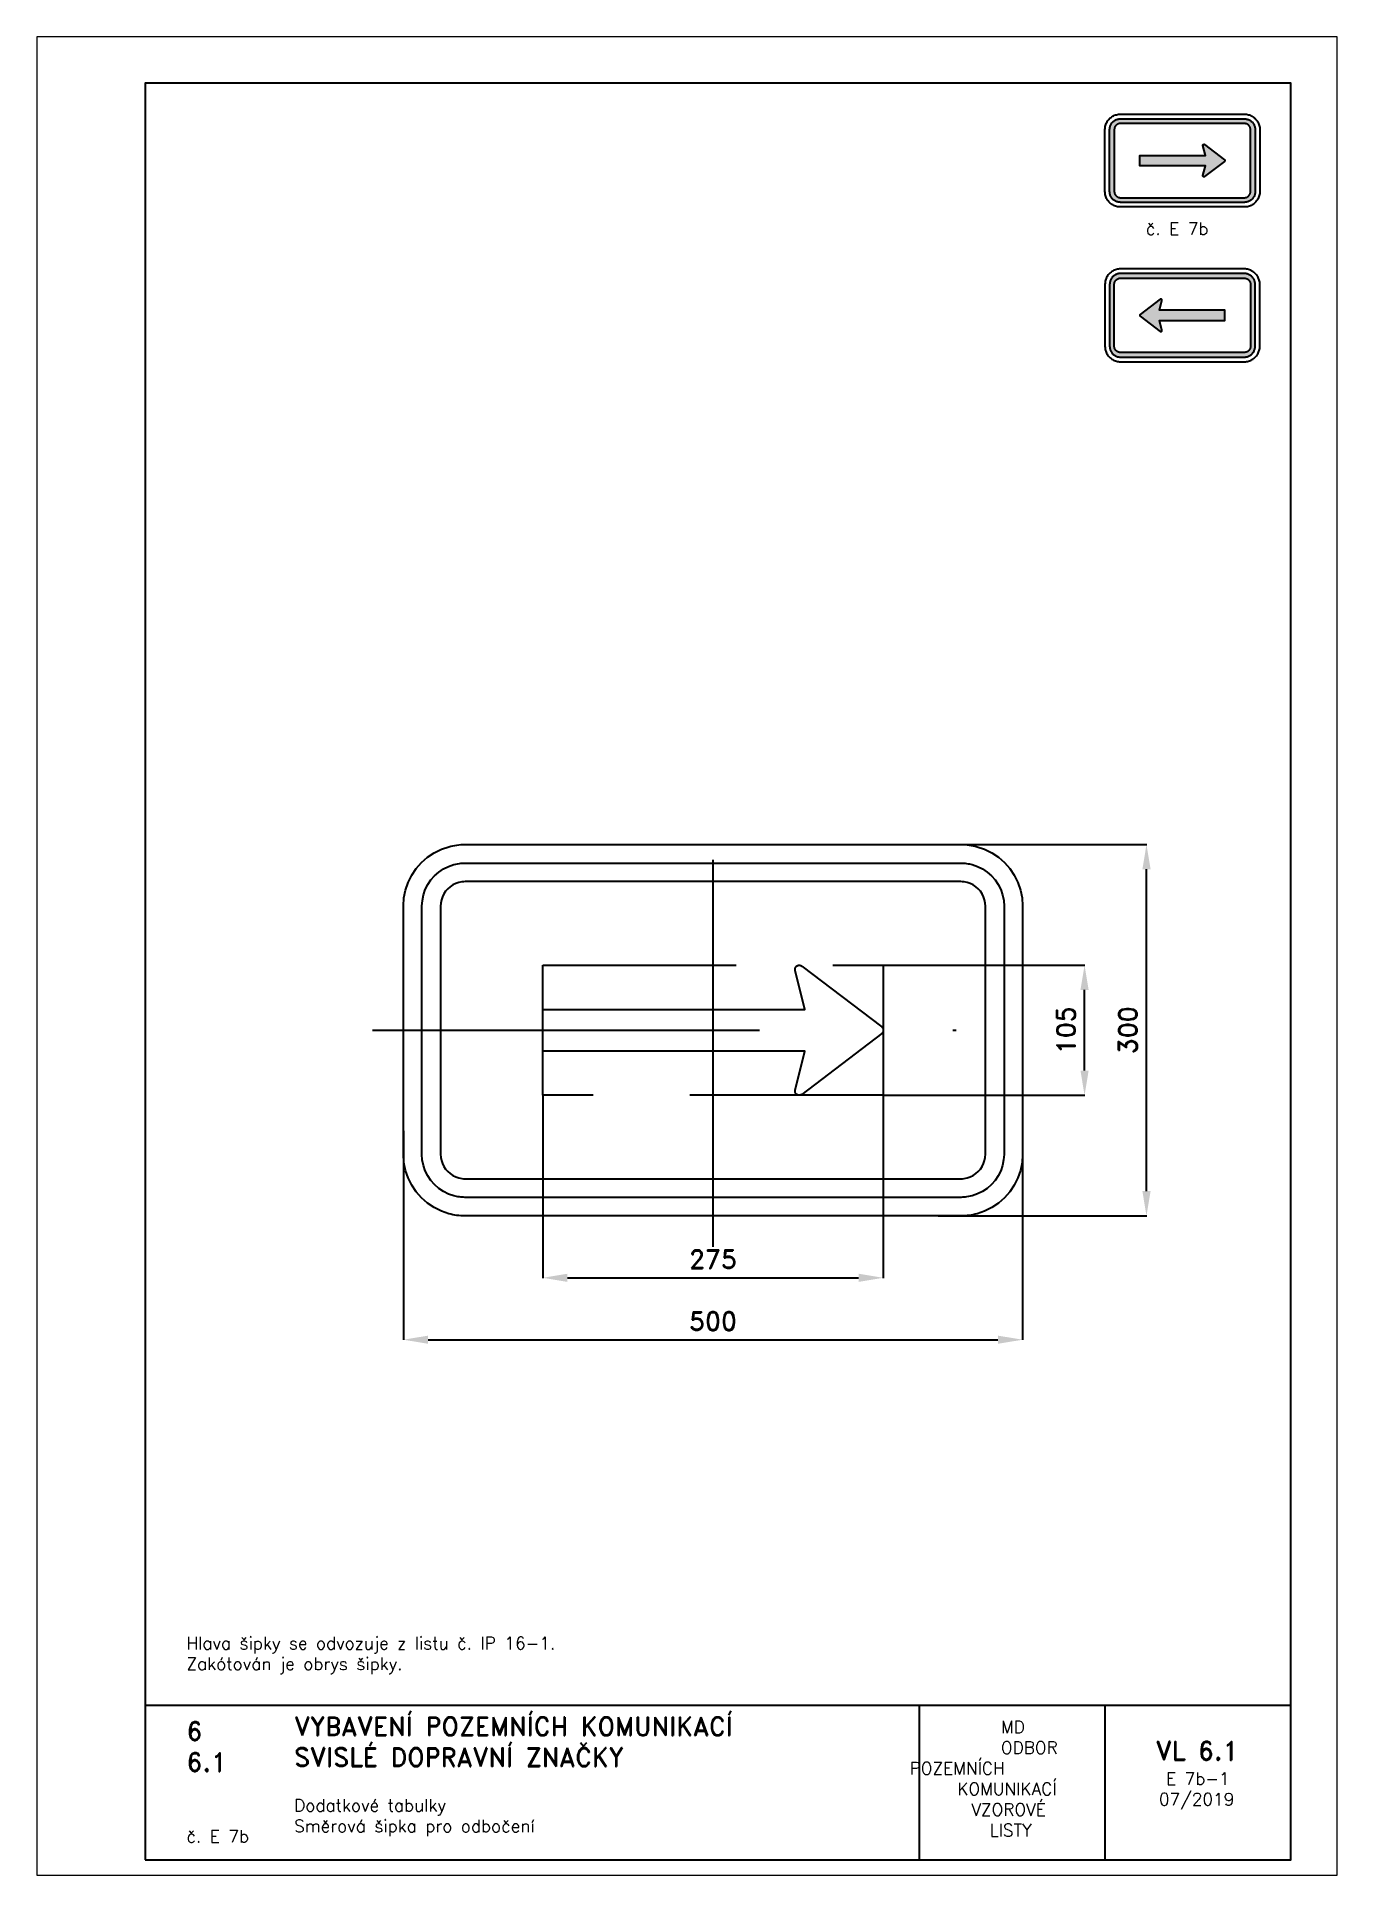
# Paper-space layout 'E 7b-1' of a CAD drawing. Header units: millimetres. Extents: x 0 to 210, y 0 to 297.
# The model-space entities are those that its viewports show. They can reach past a viewport. Long polylines and large blocks are cut down to what shows.
import ezdxf

# ---------------------------------------------------------------- set-up
doc = ezdxf.new("R2010")
doc.units = ezdxf.units.MM
doc.header["$LTSCALE"] = 5
doc.linetypes.add('ČERCHOVANÁX2', pattern=[2, 1, -0.5, 0, -0.5])
doc.linetypes.add('ČÁRKOVANÁX2', pattern=[1.5, 1, -0.5])
for name, color, linetype in [('Kóty', 2, 'Continuous'), ('Rozpiska', 7, 'Continuous'), ('Značka', 7, 'Continuous')]:
    doc.layers.add(name, color=color, linetype=linetype)
doc.layers.add('Rámeček', color=6, linetype='Continuous', plot=False)
doc.styles.get("Standard").update_dxf_attribs({"font": 'romand.shx', "height": 15})
doc.dimstyles.get("Standard").update_dxf_attribs({"dimtxt": 15, "dimasz": 20, "dimexe": 0.18, "dimexo": 0.0625, "dimgap": 7.5, "dimtad": 1, "dimdec": 0, "dimzin": 0, "dimdsep": 46, "dimtxsty": 'Standard', "dimcen": 0.09, "dimadec": 0, "dimazin": 0, "dimtfac": 1, "dimtdec": 0, "dimtofl": 0, "dimtmove": 0, "dimatfit": 3, "dimfxl": 1, "dimtolj": 1, "dimtzin": 0, "dimarcsym": 0})

psp = doc.layouts.new('E 7b-1')

# ---------------------------------------------------------------- texts
at = {"layer": 'Rozpiska', "color": 7, "attachment_point": 1}
for s, width, gutter_width, heights, insert, char_height in [('\\pi6.59524;č. E 7b', 25, 75, [0], (172.5, 267), 2), ('Hlava šipky se odvozuje z listu č. IP 16-1.\\PZakótován je obrys šipky.{\\H1.83333x; }', 155.5011, 100, [0], (24.17, 38.49), 2), ('6', 149.0422, 100, [0], (24.17, 24.77), 3), ('{\\C6;VYBAVENÍ POZEMNÍCH KOMUNIKACÍ\\P}SVISLÉ DOPRAVNÍ ZNAČKY{\\H1.34524x; }', 149.0422, 100, [0], (41.56, 25.56), 3), ('\\pi14.7414;{\\C6;MD\\P\\pi2.36044;}ODBOR POZEMNÍCH{\\H1.57143x; }\\P\\pi7.69378;KOMUNIKACÍ{\\H1.5x; }\\P\\pi9.97949;{\\C6;VZOROVÉ\\H1.47619x; \\H0.67742x;\\P\\pi12.93187;LISTY\\H1.26984x; }', 33.1018, 100, [0], (140.95, 24.95), 2), ('\\pi1.03113;{\\H1.5x;\\C6;VL 6.1\\P\\pi2.69777;\\H0.66667x;E 7b-1\\H1.66666x; \\H0.6x;\\P\\pi1.5549;07/2019\\H1.80159x; }', 16.0623, 100, [0], (179.66, 21.61), 2), ('6.1', 149.0422, 100, [0], (24.17, 19.78), 3), ('{\\C6;Dodatkové tabulky\\P}Směrová šipka pro odbočení{\\H1.83333x; }', 149.0422, 100, [0], (41.56, 12.29), 2), ('{\\C6;č. E 7b}', 18.3305, 100, [2.67], (24.17, 7.28), 2)]:
    psp.add_mtext_dynamic_manual_height_columns(s, width=width, gutter_width=gutter_width, heights=heights, dxfattribs=dict(at, insert=insert, char_height=char_height))

msp = doc.modelspace()

# ---------------------------------------------------------------- blocks, each defined once
blk = doc.blocks.new('*D0')
at = {"layer": 'Defpoints', "color": 0, "transparency": 16777216}
for p in [(-250, -81.2), (250, -81.2), (250, -250)]:
    blk.add_point(p, dxfattribs=at)
at = {"layer": 'Kóty', "color": 0, "lineweight": -2, "transparency": 16777216}
for p, q in [((-250, -81.2), (-250, -250.2)), ((250, -81.2), (250, -250.2)), ((-230, -250), (230, -250))]:
    blk.add_line(p, q, dxfattribs=at)
at = {"layer": 'Kóty', "color": 0, "transparency": 16777216}
for points in [[(-230, -246.7), (-230, -253.3), (-250, -250)], [(230, -246.7), (230, -253.3), (250, -250)]]:
    blk.add_solid(points, dxfattribs=at)
at = {"layer": 'Kóty', "color": 0, "transparency": 16777216, "insert": (0, -235), "char_height": 15, "attachment_point": 5}
blk.add_mtext('\\A1;500', dxfattribs=at)
blk = doc.blocks.new('*D1')
at = {"layer": 'Defpoints', "color": 0, "transparency": 16777216}
for p in [(-137.5, -52.5), (137.5, -52.5), (137.5, -200)]:
    blk.add_point(p, dxfattribs=at)
at = {"layer": 'Kóty', "color": 0, "lineweight": -2, "transparency": 16777216}
for p, q in [((-137.5, -52.6), (-137.5, -200.2)), ((137.5, -52.6), (137.5, -200.2)), ((-117.5, -200), (117.5, -200))]:
    blk.add_line(p, q, dxfattribs=at)
at = {"layer": 'Kóty', "color": 0, "transparency": 16777216}
for points in [[(-117.5, -196.7), (-117.5, -203.3), (-137.5, -200)], [(117.5, -196.7), (117.5, -203.3), (137.5, -200)]]:
    blk.add_solid(points, dxfattribs=at)
at = {"layer": 'Kóty', "color": 0, "transparency": 16777216, "insert": (0, -185), "char_height": 15, "attachment_point": 5}
blk.add_mtext('\\A1;275', dxfattribs=at)
blk = doc.blocks.new('*D2')
at = {"layer": 'Defpoints', "color": 0, "transparency": 16777216}
for p in [(137.5, 52.5), (300, 52.5), (137.5, -52.6)]:
    blk.add_point(p, dxfattribs=at)
at = {"layer": 'Kóty', "color": 0, "lineweight": -2, "transparency": 16777216}
for p, q in [((137.6, 52.5), (300.2, 52.5)), ((300, -32.6), (300, 32.5)), ((137.6, -52.6), (300.2, -52.6))]:
    blk.add_line(p, q, dxfattribs=at)
at = {"layer": 'Kóty', "color": 0, "transparency": 16777216}
for points in [[(296.7, 32.5), (303.3, 32.5), (300, 52.5)], [(296.7, -32.6), (303.3, -32.6), (300, -52.6)]]:
    blk.add_solid(points, dxfattribs=at)
at = {"layer": 'Kóty', "color": 0, "transparency": 16777216, "insert": (285, 0), "char_height": 15, "attachment_point": 5, "rotation": 90}
blk.add_mtext('\\A1;105', dxfattribs=at)
blk = doc.blocks.new('*D3')
at = {"layer": 'Defpoints', "color": 0, "transparency": 16777216}
for p in [(200, 150), (350, 150), (181.6, -150)]:
    blk.add_point(p, dxfattribs=at)
at = {"layer": 'Kóty', "color": 0, "lineweight": -2, "transparency": 16777216}
for p, q in [((200.1, 150), (350.2, 150)), ((350, -130), (350, 130)), ((181.7, -150), (350.2, -150))]:
    blk.add_line(p, q, dxfattribs=at)
at = {"layer": 'Kóty', "color": 0, "transparency": 16777216}
for points in [[(346.7, 130), (353.3, 130), (350, 150)], [(346.7, -130), (353.3, -130), (350, -150)]]:
    blk.add_solid(points, dxfattribs=at)
at = {"layer": 'Kóty', "color": 0, "transparency": 16777216, "insert": (335, 0), "char_height": 15, "attachment_point": 5, "rotation": 90}
blk.add_mtext('\\A1;300', dxfattribs=at)

# ---------------------------------------------------------------- dimensions: what is measured, and where the dimension line sits
at = {"layer": 'Kóty'}
for base, p1, p2, picture, middle in [((350, 150), (181.608, -150), (200, 150), '*D3', (335, 0)), ((300, 52.5), (137.5, -52.562), (137.5, 52.5), '*D2', (285, -0.031))]:
    dim = msp.add_linear_dim(base=base, p1=p1, p2=p2, angle=90, dimstyle='Standard', dxfattribs=at)
    dim.commit()
    dim.dimension.update_dxf_attribs({"geometry": picture, "text_midpoint": middle})
for base, p1, p2, picture, middle in [((137.5, -200), (-137.5, -52.5), (137.5, -52.5), '*D1', (0, -185)), ((250, -250), (-250, -81.152), (250, -81.152), '*D0', (0, -235))]:
    dim = msp.add_linear_dim(base=base, p1=p1, p2=p2, dimstyle='Standard', dxfattribs=at)
    dim.commit()
    dim.dimension.update_dxf_attribs({"geometry": picture, "text_midpoint": middle})

# ---------------------------------------------------------------- linework, layer by layer
at = {"layer": 'Značka', "color": 6, "linetype": 'ČERCHOVANÁX2', "ltscale": 2.5}
for points in [[(0, -175), (0, 175)], [(-275, 0), (275, 0)]]:
    msp.add_lwpolyline(points, dxfattribs=at)
at = {"layer": 'Značka', "color": 5}
for points in [[(-200, -150), (-200.2, -149.999), (-200.39, -149.998, -0.0321754), (-206.85, -149.546, -0.0354864), (-213.19, -148.228), (-219.33, -146.153), (-225.11, -143.236), (-230.5, -139.642), (-235.36, -135.355), (-239.65, -130.503), (-243.24, -125.113), (-246.13, -119.326), (-248.23, -113.194), (-249.57, -106.846), (-250, -100.393), (-250, -100.196), (-250, -100), (-250, 100), (-250, 100.196), (-250, 100.393), (-249.55, 106.849), (-248.23, 113.194), (-246.15, 119.33), (-243.24, 125.113), (-239.64, 130.502), (-235.36, 135.355), (-230.5, 139.647), (-225.11, 143.236), (-219.33, 146.133), (-213.19, 148.228, -0.0341501), (-206.85, 149.568, -0.0367535), (-200.39, 149.998), (-200.2, 149.999), (-200, 150), (200, 150), (200.2, 149.999), (200.39, 149.998, -0.0321755), (206.85, 149.546, -0.0354841), (213.19, 148.228), (219.33, 146.153), (225.11, 143.236), (230.5, 139.642), (235.36, 135.355), (239.65, 130.503), (243.24, 125.113), (246.13, 119.326), (248.23, 113.194), (249.57, 106.846), (250, 100.393), (250, 100.196), (250, 100), (250, -100), (250, -100.196), (250, -100.393), (249.55, -106.849), (248.23, -113.194), (246.15, -119.33), (243.24, -125.113), (239.64, -130.502), (235.36, -135.355), (230.5, -139.647), (225.11, -143.236), (219.33, -146.133), (213.19, -148.228, -0.0341524), (206.85, -149.568, -0.0367582), (200.39, -149.998), (200.2, -149.999), (200, -150), (-200, -150)], [(-200, -135), (-200.14, -135), (-200.27, -134.999, -0.032199), (-204.79, -134.682, -0.0354702), (-209.24, -133.76), (-213.53, -132.307), (-217.58, -130.265), (-221.35, -127.75), (-224.75, -124.749), (-227.75, -121.352), (-230.26, -117.579), (-232.29, -113.528), (-233.76, -109.236), (-234.7, -104.792), (-235, -100.275), (-235, -100.137), (-235, -100), (-235, 100), (-235, 100.137), (-235, 100.275), (-234.68, 104.794), (-233.76, 109.236), (-232.31, 113.531), (-230.26, 117.579), (-227.75, 121.351), (-224.75, 124.749), (-221.35, 127.753), (-217.58, 130.265), (-213.53, 132.293), (-209.24, 133.76), (-204.79, 134.697, -0.0367393), (-200.27, 134.999), (-200.14, 135), (-200, 135), (200, 135), (200.14, 135), (200.27, 134.999, -0.0321989), (204.79, 134.682, -0.0354703), (209.24, 133.76), (213.53, 132.307), (217.58, 130.265), (221.35, 127.75), (224.75, 124.749), (227.75, 121.352), (230.26, 117.579), (232.29, 113.528), (233.76, 109.236), (234.7, 104.792), (235, 100.275), (235, 100.137), (235, 100), (235, -100), (235, -100.137), (235, -100.275), (234.68, -104.794), (233.76, -109.236), (232.31, -113.531), (230.26, -117.579), (227.75, -121.351), (224.75, -124.749), (221.35, -127.753), (217.58, -130.265), (213.53, -132.293), (209.24, -133.76), (204.79, -134.697, -0.0367427), (200.27, -134.999), (200.14, -135), (200, -135), (-200, -135)], [(-200, -120), (200, -120), (200.08, -120), (200.16, -119.999, 0.0321849), (202.74, -119.818), (205.28, -119.291), (207.73, -118.461), (210.05, -117.294), (212.2, -115.857), (214.14, -114.142), (215.86, -112.201), (217.29, -110.045), (218.45, -107.73), (219.29, -105.277), (219.83, -102.738), (220, -100.157), (220, -100.079), (220, -100), (220, 100), (220, 100.079), (220, 100.157), (219.82, 102.74), (219.29, 105.277), (218.46, 107.732), (217.29, 110.045), (215.86, 112.201), (214.14, 114.142), (212.2, 115.859), (210.05, 117.294), (207.73, 118.453), (205.28, 119.291), (202.74, 119.827, 0.0367311), (200.16, 119.999), (200.08, 120), (200, 120), (-200, 120), (-200.08, 120), (-200.16, 119.999, 0.0321908), (-202.74, 119.818), (-205.28, 119.291), (-207.73, 118.461), (-210.05, 117.294), (-212.2, 115.857), (-214.14, 114.142), (-215.86, 112.201), (-217.29, 110.045), (-218.45, 107.73), (-219.29, 105.277), (-219.83, 102.738), (-220, 100.157), (-220, 100.079), (-220, 100), (-220, -100), (-220, -100.079), (-220, -100.157), (-219.82, -102.74), (-219.29, -105.277), (-218.46, -107.732), (-217.29, -110.045), (-215.86, -112.201), (-214.14, -114.142), (-212.2, -115.859), (-210.05, -117.294), (-207.73, -118.453), (-205.28, -119.291), (-202.74, -119.827, 0.0367311), (-200.16, -119.999), (-200.08, -120), (-200, -120)], [(-44.247, -16.819), (-44.26, -16.825), (-48.76, -16.825), (-48.76, -16.819), (-137.5, -16.819), (-137.5, 16.819), (-135, 16.819), (74.116, 16.819), (66.319, 48.332), (66.309, 48.375), (66.299, 48.418, -0.0338319), (66.231, 48.852, -0.0354738), (66.224, 49.293, -0.0360121), (66.27, 49.731, -0.0347518), (66.378, 50.157, -0.0341758), (66.537, 50.568, -0.0343927), (66.75, 50.952, -0.034612), (67.01, 51.308), (67.316, 51.624), (67.659, 51.9), (68.036, 52.126), (68.439, 52.304), (68.862, 52.425), (69.297, 52.493), (69.737, 52.5), (70.174, 52.453), (70.601, 52.346), (71.012, 52.188), (71.397, 51.974), (71.478, 51.92), (71.557, 51.864), (71.589, 51.841), (71.621, 51.817), (136.194, 2.67), (136.228, 2.643), (136.263, 2.616, -0.0338737), (136.587, 2.319, -0.0336202), (136.87, 1.981, -0.0359672), (137.111, 1.611, -0.0414392), (137.292, 1.211, -0.0334726), (137.415, 0.791), (137.5, 0.358), (137.5, -0.366), (137.491, -0.443, -0.00479471), (137.481, -0.52, -0.0354201), (137.388, -0.95, -0.035456), (137.234, -1.363, -0.0349282), (137.032, -1.754, -0.0340819), (136.779, -2.113, -0.029114), (136.533, -2.39, -0.0314795), (136.257, -2.634), (136.225, -2.659), (136.194, -2.683), (71.621, -51.83), (71.586, -51.856), (71.55, -51.882, -0.0321361), (71.178, -52.116, -0.0356176), (70.777, -52.298, -0.0363609), (70.357, -52.429), (69.922, -52.5), (69.483, -52.517), (69.045, -52.473), (68.616, -52.376), (68.204, -52.221), (67.814, -52.016, -0.0345124), (67.457, -51.759, -0.0344677), (67.134, -51.46, -0.0344956), (66.855, -51.12, -0.0345052), (66.62, -50.747, -0.0343279), (66.439, -50.346, -0.0343688), (66.309, -49.926, -0.0343556), (66.237, -49.492, -0.034368), (66.22, -49.052, -0.0352123), (66.264, -48.614, -0.00765204), (66.281, -48.518), (66.3, -48.423), (66.31, -48.384), (66.319, -48.345), (74.118, -16.825), (64.027, -16.825), (64.027, -16.819), (-44.247, -16.819)]]:
    msp.add_lwpolyline(points, format="xyb", dxfattribs=at)
at = {"layer": 'Značka', "color": 6, "linetype": 'ČÁRKOVANÁX2', "ltscale": 1.25}
msp.add_lwpolyline([(-137.5, -52.5), (-137.5, 52.5), (137.5, 52.5), (137.5, -52.5), (-137.5, -52.5)], dxfattribs=at)

msp.set_redraw_order([(e.dxf.handle, doc.entitydb.next_handle()) for e in msp.query("TEXT MTEXT ATTDEF DIMENSION ARC_DIMENSION")])  # texts and dimensions are drawn at this point

# ---------------------------------------------------------------- hatches: boundary and pattern name
at = {"layer": 'Značka'}
h = psp.add_hatch(color=249, dxfattribs=at)
h.dxf.hatch_style = 1
edge = h.paths.add_edge_path(flags=0)
edge.add_line((182.79, 276.16), (182.79, 276.16))
edge.add_line((182.79, 276.16), (182.56, 276.16))
edge.add_line((182.56, 276.16), (182.56, 276.16))
edge.add_line((182.56, 276.16), (178.12, 276.16))
edge.add_line((178.12, 276.16), (178.12, 277.84))
edge.add_line((178.12, 277.84), (178.25, 277.84))
edge.add_line((178.25, 277.84), (188.71, 277.84))
edge.add_line((188.71, 277.84), (188.32, 279.42))
edge.add_line((188.32, 279.42), (188.32, 279.42))
edge.add_line((188.32, 279.42), (188.31, 279.42))
edge.add_arc((188.47, 279.46), 0.162, 185.0294, 192.7802, ccw=False)
edge.add_arc((188.47, 279.46), 0.156, 176.8461, 184.9727, ccw=False)
edge.add_arc((188.46, 279.46), 0.153, 169.8797, 178.1295, ccw=False)
edge.add_arc((188.47, 279.46), 0.158, 161.7934, 169.7547, ccw=False)
edge.add_arc((188.47, 279.46), 0.161, 154.9357, 162.7652, ccw=False)
edge.add_arc((188.47, 279.46), 0.16, 147.0439, 154.923, ccw=False)
edge.add_arc((188.47, 279.46), 0.159, 139.8933, 147.8226, ccw=False)
edge.add_line((188.35, 279.57), (188.37, 279.58))
edge.add_line((188.37, 279.58), (188.38, 279.6))
edge.add_line((188.38, 279.6), (188.4, 279.61))
edge.add_line((188.4, 279.61), (188.42, 279.62))
edge.add_line((188.42, 279.62), (188.44, 279.62))
edge.add_line((188.44, 279.62), (188.46, 279.62))
edge.add_line((188.46, 279.62), (188.49, 279.63))
edge.add_line((188.49, 279.63), (188.51, 279.62))
edge.add_line((188.51, 279.62), (188.53, 279.62))
edge.add_line((188.53, 279.62), (188.55, 279.61))
edge.add_line((188.55, 279.61), (188.57, 279.6))
edge.add_line((188.57, 279.6), (188.57, 279.6))
edge.add_line((188.57, 279.6), (188.58, 279.59))
edge.add_line((188.58, 279.59), (188.58, 279.59))
edge.add_line((188.58, 279.59), (188.58, 279.59))
edge.add_line((188.58, 279.59), (191.81, 277.13))
edge.add_line((191.81, 277.13), (191.81, 277.13))
edge.add_line((191.81, 277.13), (191.81, 277.13))
edge.add_arc((191.71, 277), 0.162, 43.6094, 51.3697, ccw=False)
edge.add_arc((191.71, 277), 0.164, 36.0876, 43.7898, ccw=False)
edge.add_arc((191.72, 277.01), 0.154, 28.9585, 37.198, ccw=False)
edge.add_arc((191.74, 277.02), 0.133, 19.6009, 29.0926, ccw=False)
edge.add_arc((191.71, 277), 0.164, 12.4888, 20.1573, ccw=False)
edge.add_line((191.87, 277.04), (191.87, 277.02))
edge.add_line((191.87, 277.02), (191.87, 276.98))
edge.add_line((191.87, 276.98), (191.87, 276.98))
edge.add_arc((191.67, 277), 0.202, 352.051, 353.1498, ccw=False)
edge.add_arc((191.72, 277), 0.155, 343.7389, 351.8532, ccw=False)
edge.add_arc((191.72, 277), 0.156, 335.4892, 343.6117, ccw=False)
edge.add_arc((191.72, 276.99), 0.158, 328.6772, 336.6789, ccw=False)
edge.add_arc((191.71, 277), 0.161, 320.9223, 328.7303, ccw=False)
edge.add_arc((191.71, 276.99), 0.159, 315.0569, 321.7274, ccw=False)
edge.add_arc((191.72, 276.98), 0.146, 307.8725, 315.0846, ccw=False)
edge.add_line((191.81, 276.87), (191.81, 276.87))
edge.add_line((191.81, 276.87), (191.81, 276.87))
edge.add_line((191.81, 276.87), (188.58, 274.41))
edge.add_line((188.58, 274.41), (188.58, 274.41))
edge.add_line((188.58, 274.41), (188.58, 274.41))
edge.add_arc((188.48, 274.54), 0.171, 298.49, 305.8525, ccw=False)
edge.add_arc((188.49, 274.53), 0.155, 290.3319, 298.4914, ccw=False)
edge.add_arc((188.48, 274.53), 0.151, 283.1581, 291.4878, ccw=False)
edge.add_line((188.52, 274.38), (188.5, 274.38))
edge.add_line((188.5, 274.38), (188.47, 274.37))
edge.add_line((188.47, 274.37), (188.45, 274.38))
edge.add_line((188.45, 274.38), (188.43, 274.38))
edge.add_line((188.43, 274.38), (188.41, 274.39))
edge.add_line((188.41, 274.39), (188.39, 274.4))
edge.add_arc((188.47, 274.53), 0.16, 230.2971, 238.2036, ccw=False)
edge.add_arc((188.47, 274.54), 0.16, 223.2615, 231.1578, ccw=False)
edge.add_arc((188.47, 274.54), 0.16, 215.4206, 223.3232, ccw=False)
edge.add_arc((188.47, 274.54), 0.16, 208.2596, 216.1645, ccw=False)
edge.add_arc((188.47, 274.54), 0.16, 200.3609, 208.2252, ccw=False)
edge.add_arc((188.47, 274.54), 0.16, 193.2617, 201.1354, ccw=False)
edge.add_arc((188.47, 274.54), 0.16, 185.4842, 193.3548, ccw=False)
edge.add_arc((188.47, 274.54), 0.16, 178.2759, 186.1493, ccw=False)
edge.add_arc((188.47, 274.54), 0.156, 170.2301, 178.2969, ccw=False)
edge.add_arc((188.47, 274.54), 0.159, 169.0811, 170.8348, ccw=False)
edge.add_line((188.31, 274.57), (188.31, 274.58))
edge.add_line((188.31, 274.58), (188.32, 274.58))
edge.add_line((188.32, 274.58), (188.32, 274.58))
edge.add_line((188.32, 274.58), (188.71, 276.16))
edge.add_line((188.71, 276.16), (188.2, 276.16))
edge.add_line((188.2, 276.16), (188.2, 276.16))
edge.add_line((188.2, 276.16), (182.79, 276.16))
edge = h.paths.add_edge_path()
edge.add_line((175, 270.25), (174.99, 270.25))
edge.add_line((174.99, 270.25), (174.99, 270.25))
edge.add_arc((175, 272.01), 1.76, 262.3027, 269.6721, ccw=False)
edge.add_arc((174.97, 271.85), 1.6, 254.2167, 262.3312, ccw=False)
edge.add_arc((174.93, 271.83), 1.57, 247.1562, 255.4624, ccw=False)
edge.add_arc((174.96, 271.9), 1.65, 239.2883, 247.1747, ccw=False)
edge.add_arc((174.96, 271.95), 1.68, 232.4514, 240.1755, ccw=False)
edge.add_arc((174.95, 271.93), 1.66, 224.6376, 232.4459, ccw=False)
edge.add_arc((174.93, 271.94), 1.66, 217.5691, 225.4042, ccw=False)
edge.add_arc((174.93, 271.94), 1.66, 209.7349, 217.5751, ccw=False)
edge.add_arc((174.92, 271.97), 1.67, 202.6941, 210.4925, ccw=False)
edge.add_arc((174.95, 271.98), 1.7, 195.0428, 202.6979, ccw=False)
edge.add_arc((174.91, 271.99), 1.67, 187.9972, 195.8152, ccw=False)
edge.add_arc((174.79, 271.98), 1.54, 179.6163, 188.0337, ccw=False)
edge.add_line((173.25, 271.99), (173.25, 271.99))
edge.add_line((173.25, 271.99), (173.25, 272))
edge.add_line((173.25, 272), (173.25, 282))
edge.add_line((173.25, 282), (173.25, 282.01))
edge.add_line((173.25, 282.01), (173.25, 282.01))
edge.add_arc((175.01, 282), 1.76, 172.3005, 179.6743, ccw=False)
edge.add_arc((174.85, 282.03), 1.6, 164.2137, 172.3342, ccw=False)
edge.add_arc((174.83, 282.07), 1.56, 157.1555, 165.4631, ccw=False)
edge.add_arc((174.9, 282.04), 1.65, 149.2883, 157.1747, ccw=False)
edge.add_arc((174.95, 282.04), 1.68, 142.451, 150.1759, ccw=False)
edge.add_arc((174.93, 282.05), 1.66, 134.6375, 142.446, ccw=False)
edge.add_arc((174.94, 282.07), 1.66, 127.5697, 135.4035, ccw=False)
edge.add_arc((174.94, 282.07), 1.66, 119.7349, 127.5752, ccw=False)
edge.add_arc((174.97, 282.08), 1.67, 112.6948, 120.4919, ccw=False)
edge.add_arc((174.98, 282.05), 1.7, 105.0435, 112.6972, ccw=False)
edge.add_arc((174.99, 282.09), 1.67, 98.0083, 105.8288, ccw=False)
edge.add_arc((174.98, 282.21), 1.54, 89.6022, 98.0226, ccw=False)
edge.add_line((174.99, 283.75), (174.99, 283.75))
edge.add_line((174.99, 283.75), (175, 283.75))
edge.add_line((175, 283.75), (195, 283.75))
edge.add_line((195, 283.75), (195.01, 283.75))
edge.add_line((195.01, 283.75), (195.01, 283.75))
edge.add_arc((195, 281.99), 1.76, 82.301, 89.6737, ccw=False)
edge.add_arc((195.03, 282.15), 1.6, 74.2137, 82.3342, ccw=False)
edge.add_arc((195.07, 282.17), 1.56, 67.1673, 75.4753, ccw=False)
edge.add_arc((195.04, 282.1), 1.65, 59.2777, 67.1628, ccw=False)
edge.add_arc((195.04, 282.05), 1.68, 52.4514, 60.1755, ccw=False)
edge.add_arc((195.05, 282.07), 1.66, 44.6376, 52.4459, ccw=False)
edge.add_arc((195.07, 282.06), 1.66, 37.5679, 45.4054, ccw=False)
edge.add_arc((195.07, 282.06), 1.66, 29.7336, 37.5764, ccw=False)
edge.add_arc((195.08, 282.03), 1.66, 22.6914, 30.4953, ccw=False)
edge.add_arc((195.05, 282.02), 1.7, 15.0421, 22.6987, ccw=False)
edge.add_arc((195.08, 282.01), 1.67, 8.0118, 15.8253, ccw=False)
edge.add_arc((195.21, 282.02), 1.54, -0.3963, 8.0211, ccw=False)
edge.add_line((196.75, 282.01), (196.75, 282.01))
edge.add_line((196.75, 282.01), (196.75, 282))
edge.add_line((196.75, 282), (196.75, 272))
edge.add_line((196.75, 272), (196.75, 271.99))
edge.add_line((196.75, 271.99), (196.75, 271.99))
edge.add_arc((194.99, 272), 1.76, 352.3123, 359.6877, ccw=False)
edge.add_arc((195.15, 271.97), 1.6, 344.2013, 352.3218, ccw=False)
edge.add_arc((195.17, 271.93), 1.57, 337.1682, 345.4743, ccw=False)
edge.add_arc((195.1, 271.96), 1.65, 329.277, 337.1634, ccw=False)
edge.add_arc((195.05, 271.96), 1.68, 322.4439, 330.1689, ccw=False)
edge.add_arc((195.07, 271.95), 1.66, 314.6459, 322.4544, ccw=False)
edge.add_arc((195.06, 271.93), 1.66, 307.5679, 315.4054, ccw=False)
edge.add_arc((195.06, 271.93), 1.66, 299.7344, 307.5756, ccw=False)
edge.add_arc((195.03, 271.92), 1.67, 292.6941, 300.4925, ccw=False)
edge.add_arc((195.02, 271.95), 1.7, 285.045, 292.6957, ccw=False)
edge.add_arc((195.01, 271.91), 1.67, 277.9973, 285.8151, ccw=False)
edge.add_arc((195.02, 271.79), 1.54, 269.6148, 278.0353, ccw=False)
edge.add_line((195.01, 270.25), (195.01, 270.25))
edge.add_line((195.01, 270.25), (195, 270.25))
edge.add_line((195, 270.25), (175, 270.25))
edge = h.paths.add_edge_path(flags=16)
edge.add_line((175, 271), (195, 271))
edge.add_line((195, 271), (195, 271))
edge.add_line((195, 271), (195.01, 271))
edge.add_arc((195, 272.01), 1.01, 270.3223, 277.6944)
edge.add_arc((195.01, 271.92), 0.915, 277.6707, 285.7902)
edge.add_arc((195.04, 271.9), 0.894, 284.5335, 292.8399)
edge.add_arc((195.02, 271.95), 0.942, 292.8295, 300.716)
edge.add_arc((195.02, 271.97), 0.962, 299.8248, 307.543)
edge.add_arc((195.03, 271.96), 0.951, 307.5569, 315.3685)
edge.add_arc((195.04, 271.97), 0.947, 314.583, 322.4253)
edge.add_arc((195.04, 271.97), 0.946, 322.4287, 330.2771)
edge.add_arc((195.04, 271.98), 0.951, 329.5043, 337.3062)
edge.add_arc((195.03, 271.99), 0.971, 337.3108, 344.9665)
edge.add_arc((195.05, 272), 0.951, 344.167, 351.992)
edge.add_arc((195.12, 271.99), 0.881, 351.9571, 360.3735)
edge.add_line((196, 271.99), (196, 272))
edge.add_line((196, 272), (196, 272))
edge.add_line((196, 272), (196, 282))
edge.add_line((196, 282), (196, 282))
edge.add_line((196, 282), (196, 282.01))
edge.add_arc((194.99, 282), 1.01, 0.322, 7.6947)
edge.add_arc((195.08, 282.01), 0.915, 7.6923, 15.8118)
edge.add_arc((195.1, 282.04), 0.894, 14.5135, 22.818)
edge.add_arc((195.06, 282.02), 0.942, 22.8493, 30.7357)
edge.add_arc((195.03, 282.02), 0.961, 29.8204, 37.5475)
edge.add_arc((195.04, 282.03), 0.951, 37.557, 45.3684)
edge.add_arc((195.03, 282.04), 0.949, 44.5887, 52.4196)
edge.add_arc((195.03, 282.04), 0.946, 52.4303, 60.2755)
edge.add_arc((195.02, 282.04), 0.951, 59.5043, 67.3062)
edge.add_arc((195.01, 282.03), 0.971, 67.3044, 74.9586)
edge.add_arc((195, 282.05), 0.952, 74.1729, 81.9861)
edge.add_arc((195.01, 282.12), 0.881, 81.9559, 90.3777)
edge.add_line((195.01, 283), (195, 283))
edge.add_line((195, 283), (195, 283))
edge.add_line((195, 283), (175, 283))
edge.add_line((175, 283), (175, 283))
edge.add_line((175, 283), (174.99, 283))
edge.add_arc((175, 281.99), 1.01, 90.3194, 97.6973)
edge.add_arc((174.99, 282.08), 0.915, 97.6923, 105.8118)
edge.add_arc((174.96, 282.1), 0.894, 104.531, 112.8425)
edge.add_arc((174.98, 282.06), 0.941, 112.8277, 120.7178)
edge.add_arc((174.98, 282.03), 0.962, 119.8227, 127.5452)
edge.add_arc((174.97, 282.04), 0.951, 127.5597, 135.3657)
edge.add_arc((174.96, 282.03), 0.948, 134.5841, 142.4242)
edge.add_arc((174.96, 282.03), 0.947, 142.4339, 150.2719)
edge.add_arc((174.96, 282.02), 0.952, 149.5067, 157.3038)
edge.add_arc((174.97, 282.01), 0.97, 157.3037, 164.9594)
edge.add_arc((174.95, 282), 0.952, 164.1723, 171.9867)
edge.add_arc((174.88, 282.01), 0.882, 171.982, 180.3958)
edge.add_line((174, 282.01), (174, 282))
edge.add_line((174, 282), (174, 282))
edge.add_line((174, 282), (174, 272))
edge.add_line((174, 272), (174, 272))
edge.add_line((174, 272), (174, 271.99))
edge.add_arc((175.01, 272), 1.01, 180.3013, 187.6713)
edge.add_arc((174.92, 271.99), 0.915, 187.6968, 195.8163)
edge.add_arc((174.9, 271.96), 0.894, 194.5244, 202.8349)
edge.add_arc((174.95, 271.98), 0.942, 202.8307, 210.7148)
edge.add_arc((174.97, 271.98), 0.962, 209.8215, 217.5464)
edge.add_arc((174.96, 271.97), 0.951, 217.557, 225.3684)
edge.add_arc((174.97, 271.96), 0.948, 224.5869, 232.4214)
edge.add_arc((174.97, 271.96), 0.947, 232.431, 240.2748)
edge.add_arc((174.98, 271.96), 0.952, 239.5055, 247.305)
edge.add_arc((174.99, 271.97), 0.97, 247.304, 254.959)
edge.add_arc((175, 271.95), 0.953, 254.1775, 261.9907)
edge.add_arc((174.99, 271.88), 0.881, 261.979, 270.3958)
edge.add_line((174.99, 271), (175, 271))
edge.add_line((175, 271), (175, 271))
h = psp.add_hatch(color=249, dxfattribs=at)
h.dxf.hatch_style = 1
edge = h.paths.add_edge_path()
edge.add_line((182.79, 276.16), (182.79, 276.16))
edge.add_line((182.79, 276.16), (182.56, 276.16))
edge.add_line((182.56, 276.16), (182.56, 276.16))
edge.add_line((182.56, 276.16), (178.12, 276.16))
edge.add_line((178.12, 276.16), (178.12, 277.84))
edge.add_line((178.12, 277.84), (178.25, 277.84))
edge.add_line((178.25, 277.84), (188.71, 277.84))
edge.add_line((188.71, 277.84), (188.32, 279.42))
edge.add_line((188.32, 279.42), (188.32, 279.42))
edge.add_line((188.32, 279.42), (188.31, 279.42))
edge.add_arc((188.47, 279.46), 0.162, 185.0294, 192.7802, ccw=False)
edge.add_arc((188.47, 279.46), 0.156, 176.8461, 184.9727, ccw=False)
edge.add_arc((188.46, 279.46), 0.153, 169.8797, 178.1295, ccw=False)
edge.add_arc((188.47, 279.46), 0.158, 161.7934, 169.7547, ccw=False)
edge.add_arc((188.47, 279.46), 0.161, 154.9357, 162.7652, ccw=False)
edge.add_arc((188.47, 279.46), 0.16, 147.0439, 154.923, ccw=False)
edge.add_arc((188.47, 279.46), 0.159, 139.8933, 147.8226, ccw=False)
edge.add_line((188.35, 279.57), (188.37, 279.58))
edge.add_line((188.37, 279.58), (188.38, 279.6))
edge.add_line((188.38, 279.6), (188.4, 279.61))
edge.add_line((188.4, 279.61), (188.42, 279.62))
edge.add_line((188.42, 279.62), (188.44, 279.62))
edge.add_line((188.44, 279.62), (188.46, 279.62))
edge.add_line((188.46, 279.62), (188.49, 279.63))
edge.add_line((188.49, 279.63), (188.51, 279.62))
edge.add_line((188.51, 279.62), (188.53, 279.62))
edge.add_line((188.53, 279.62), (188.55, 279.61))
edge.add_line((188.55, 279.61), (188.57, 279.6))
edge.add_line((188.57, 279.6), (188.57, 279.6))
edge.add_line((188.57, 279.6), (188.58, 279.59))
edge.add_line((188.58, 279.59), (188.58, 279.59))
edge.add_line((188.58, 279.59), (188.58, 279.59))
edge.add_line((188.58, 279.59), (191.81, 277.13))
edge.add_line((191.81, 277.13), (191.81, 277.13))
edge.add_line((191.81, 277.13), (191.81, 277.13))
edge.add_arc((191.71, 277), 0.162, 43.6094, 51.3697, ccw=False)
edge.add_arc((191.71, 277), 0.164, 36.0876, 43.7898, ccw=False)
edge.add_arc((191.72, 277.01), 0.154, 28.9585, 37.198, ccw=False)
edge.add_arc((191.74, 277.02), 0.133, 19.6009, 29.0926, ccw=False)
edge.add_arc((191.71, 277), 0.164, 12.4888, 20.1573, ccw=False)
edge.add_line((191.87, 277.04), (191.87, 277.02))
edge.add_line((191.87, 277.02), (191.87, 276.98))
edge.add_line((191.87, 276.98), (191.87, 276.98))
edge.add_arc((191.67, 277), 0.202, 352.051, 353.1498, ccw=False)
edge.add_arc((191.72, 277), 0.155, 343.7389, 351.8532, ccw=False)
edge.add_arc((191.72, 277), 0.156, 335.4892, 343.6117, ccw=False)
edge.add_arc((191.72, 276.99), 0.158, 328.6772, 336.6789, ccw=False)
edge.add_arc((191.71, 277), 0.161, 320.9223, 328.7303, ccw=False)
edge.add_arc((191.71, 276.99), 0.159, 315.0569, 321.7274, ccw=False)
edge.add_arc((191.72, 276.98), 0.146, 307.8725, 315.0846, ccw=False)
edge.add_line((191.81, 276.87), (191.81, 276.87))
edge.add_line((191.81, 276.87), (191.81, 276.87))
edge.add_line((191.81, 276.87), (188.58, 274.41))
edge.add_line((188.58, 274.41), (188.58, 274.41))
edge.add_line((188.58, 274.41), (188.58, 274.41))
edge.add_arc((188.48, 274.54), 0.171, 298.49, 305.8525, ccw=False)
edge.add_arc((188.49, 274.53), 0.155, 290.3319, 298.4914, ccw=False)
edge.add_arc((188.48, 274.53), 0.151, 283.1581, 291.4878, ccw=False)
edge.add_line((188.52, 274.38), (188.5, 274.38))
edge.add_line((188.5, 274.38), (188.47, 274.37))
edge.add_line((188.47, 274.37), (188.45, 274.38))
edge.add_line((188.45, 274.38), (188.43, 274.38))
edge.add_line((188.43, 274.38), (188.41, 274.39))
edge.add_line((188.41, 274.39), (188.39, 274.4))
edge.add_arc((188.47, 274.53), 0.16, 230.2971, 238.2036, ccw=False)
edge.add_arc((188.47, 274.54), 0.16, 223.2615, 231.1578, ccw=False)
edge.add_arc((188.47, 274.54), 0.16, 215.4206, 223.3232, ccw=False)
edge.add_arc((188.47, 274.54), 0.16, 208.2596, 216.1645, ccw=False)
edge.add_arc((188.47, 274.54), 0.16, 200.3609, 208.2252, ccw=False)
edge.add_arc((188.47, 274.54), 0.16, 193.2617, 201.1354, ccw=False)
edge.add_arc((188.47, 274.54), 0.16, 185.4842, 193.3548, ccw=False)
edge.add_arc((188.47, 274.54), 0.16, 178.2759, 186.1493, ccw=False)
edge.add_arc((188.47, 274.54), 0.156, 170.2301, 178.2969, ccw=False)
edge.add_arc((188.47, 274.54), 0.159, 169.0811, 170.8348, ccw=False)
edge.add_line((188.31, 274.57), (188.31, 274.58))
edge.add_line((188.31, 274.58), (188.32, 274.58))
edge.add_line((188.32, 274.58), (188.32, 274.58))
edge.add_line((188.32, 274.58), (188.71, 276.16))
edge.add_line((188.71, 276.16), (188.2, 276.16))
edge.add_line((188.2, 276.16), (188.2, 276.16))
edge.add_line((188.2, 276.16), (182.79, 276.16))
h = psp.add_hatch(color=249, dxfattribs=at)
h.dxf.hatch_style = 1
edge = h.paths.add_edge_path(flags=0)
edge.add_line((187.21, 251.16), (187.21, 251.16))
edge.add_line((187.21, 251.16), (187.44, 251.16))
edge.add_line((187.44, 251.16), (187.44, 251.16))
edge.add_line((187.44, 251.16), (191.87, 251.16))
edge.add_line((191.87, 251.16), (191.87, 252.84))
edge.add_line((191.87, 252.84), (191.75, 252.84))
edge.add_line((191.75, 252.84), (181.29, 252.84))
edge.add_line((181.29, 252.84), (181.68, 254.42))
edge.add_line((181.68, 254.42), (181.68, 254.42))
edge.add_line((181.68, 254.42), (181.68, 254.42))
edge.add_arc((181.53, 254.46), 0.162, 347.2198, 354.9706)
edge.add_arc((181.53, 254.46), 0.156, 355.0273, 363.1539)
edge.add_arc((181.54, 254.46), 0.153, 1.8705, 10.1203)
edge.add_arc((181.53, 254.46), 0.158, 10.2453, 18.2066)
edge.add_arc((181.53, 254.46), 0.161, 17.2348, 25.0643)
edge.add_arc((181.53, 254.46), 0.16, 25.077, 32.9561)
edge.add_arc((181.53, 254.46), 0.159, 32.1774, 40.1067)
edge.add_line((181.65, 254.57), (181.63, 254.58))
edge.add_line((181.63, 254.58), (181.62, 254.6))
edge.add_line((181.62, 254.6), (181.6, 254.61))
edge.add_line((181.6, 254.61), (181.58, 254.62))
edge.add_line((181.58, 254.62), (181.56, 254.62))
edge.add_line((181.56, 254.62), (181.54, 254.62))
edge.add_line((181.54, 254.62), (181.51, 254.63))
edge.add_line((181.51, 254.63), (181.49, 254.62))
edge.add_line((181.49, 254.62), (181.47, 254.62))
edge.add_line((181.47, 254.62), (181.45, 254.61))
edge.add_line((181.45, 254.61), (181.43, 254.6))
edge.add_line((181.43, 254.6), (181.43, 254.6))
edge.add_line((181.43, 254.6), (181.42, 254.59))
edge.add_line((181.42, 254.59), (181.42, 254.59))
edge.add_line((181.42, 254.59), (181.42, 254.59))
edge.add_line((181.42, 254.59), (178.19, 252.13))
edge.add_line((178.19, 252.13), (178.19, 252.13))
edge.add_line((178.19, 252.13), (178.19, 252.13))
edge.add_arc((178.29, 252), 0.162, 128.6303, 136.3906)
edge.add_arc((178.29, 252), 0.164, 136.2102, 143.9124)
edge.add_arc((178.28, 252.01), 0.154, 142.802, 151.0415)
edge.add_arc((178.26, 252.02), 0.133, 150.9074, 160.3991)
edge.add_arc((178.29, 252), 0.164, 159.8427, 167.5112)
edge.add_line((178.13, 252.04), (178.12, 252.02))
edge.add_line((178.12, 252.02), (178.12, 251.98))
edge.add_line((178.12, 251.98), (178.13, 251.98))
edge.add_arc((178.33, 252), 0.202, 186.8502, 187.949)
edge.add_arc((178.28, 252), 0.155, 188.1468, 196.2611)
edge.add_arc((178.28, 252), 0.156, 196.3883, 204.5108)
edge.add_arc((178.28, 251.99), 0.158, 203.3211, 211.3228)
edge.add_arc((178.29, 252), 0.161, 211.2697, 219.0777)
edge.add_arc((178.29, 251.99), 0.159, 218.2726, 224.9431)
edge.add_arc((178.28, 251.98), 0.146, 224.9154, 232.1275)
edge.add_line((178.19, 251.87), (178.19, 251.87))
edge.add_line((178.19, 251.87), (178.19, 251.87))
edge.add_line((178.19, 251.87), (181.42, 249.41))
edge.add_line((181.42, 249.41), (181.42, 249.41))
edge.add_line((181.42, 249.41), (181.42, 249.41))
edge.add_arc((181.52, 249.54), 0.171, 234.1475, 241.51)
edge.add_arc((181.51, 249.53), 0.155, 241.5086, 249.6681)
edge.add_arc((181.52, 249.53), 0.151, 248.5122, 256.8419)
edge.add_line((181.48, 249.38), (181.5, 249.38))
edge.add_line((181.5, 249.38), (181.53, 249.37))
edge.add_line((181.53, 249.37), (181.55, 249.38))
edge.add_line((181.55, 249.38), (181.57, 249.38))
edge.add_line((181.57, 249.38), (181.59, 249.39))
edge.add_line((181.59, 249.39), (181.61, 249.4))
edge.add_arc((181.53, 249.53), 0.16, 301.7964, 309.7029)
edge.add_arc((181.53, 249.54), 0.16, 308.8422, 316.7385)
edge.add_arc((181.53, 249.54), 0.16, 316.6768, 324.5794)
edge.add_arc((181.53, 249.54), 0.16, 323.8355, 331.7404)
edge.add_arc((181.53, 249.54), 0.16, 331.7748, 339.6391)
edge.add_arc((181.53, 249.54), 0.16, 338.8646, 346.7383)
edge.add_arc((181.53, 249.54), 0.16, 346.6452, 354.5158)
edge.add_arc((181.53, 249.54), 0.16, 353.8507, 361.7241)
edge.add_arc((181.53, 249.54), 0.156, 1.7031, 9.7699)
edge.add_arc((181.53, 249.54), 0.159, 9.1652, 10.9189)
edge.add_line((181.69, 249.57), (181.68, 249.58))
edge.add_line((181.68, 249.58), (181.68, 249.58))
edge.add_line((181.68, 249.58), (181.68, 249.58))
edge.add_line((181.68, 249.58), (181.29, 251.16))
edge.add_line((181.29, 251.16), (181.8, 251.16))
edge.add_line((181.8, 251.16), (181.8, 251.16))
edge.add_line((181.8, 251.16), (187.21, 251.16))
edge = h.paths.add_edge_path()
edge.add_line((195, 245.25), (195.01, 245.25))
edge.add_line((195.01, 245.25), (195.01, 245.25))
edge.add_arc((195, 247.01), 1.76, 270.3279, 277.6973)
edge.add_arc((195.03, 246.85), 1.6, 277.6688, 285.7833)
edge.add_arc((195.07, 246.83), 1.57, 284.5376, 292.8438)
edge.add_arc((195.04, 246.9), 1.65, 292.8253, 300.7117)
edge.add_arc((195.04, 246.95), 1.68, 299.8245, 307.5486)
edge.add_arc((195.05, 246.93), 1.66, 307.5541, 315.3624)
edge.add_arc((195.07, 246.94), 1.66, 314.5958, 322.4309)
edge.add_arc((195.07, 246.94), 1.66, 322.4249, 330.2651)
edge.add_arc((195.08, 246.97), 1.67, 329.5075, 337.3059)
edge.add_arc((195.05, 246.98), 1.7, 337.3021, 344.9572)
edge.add_arc((195.09, 246.99), 1.67, 344.1848, 352.0028)
edge.add_arc((195.21, 246.98), 1.54, 351.9663, 360.3837)
edge.add_line((196.75, 246.99), (196.75, 246.99))
edge.add_line((196.75, 246.99), (196.75, 247))
edge.add_line((196.75, 247), (196.75, 257))
edge.add_line((196.75, 257), (196.75, 257.01))
edge.add_line((196.75, 257.01), (196.75, 257.01))
edge.add_arc((194.99, 257), 1.76, 0.3257, 7.6995)
edge.add_arc((195.15, 257.03), 1.6, 7.6658, 15.7863)
edge.add_arc((195.17, 257.07), 1.56, 14.5369, 22.8445)
edge.add_arc((195.1, 257.04), 1.65, 22.8253, 30.7117)
edge.add_arc((195.05, 257.04), 1.68, 29.8241, 37.549)
edge.add_arc((195.07, 257.05), 1.66, 37.554, 45.3625)
edge.add_arc((195.06, 257.07), 1.66, 44.5965, 52.4303)
edge.add_arc((195.06, 257.07), 1.66, 52.4248, 60.2651)
edge.add_arc((195.03, 257.08), 1.67, 59.5081, 67.3052)
edge.add_arc((195.02, 257.05), 1.7, 67.3028, 74.9565)
edge.add_arc((195.01, 257.09), 1.67, 74.1712, 81.9917)
edge.add_arc((195.02, 257.21), 1.54, 81.9774, 90.3978)
edge.add_line((195.01, 258.75), (195.01, 258.75))
edge.add_line((195.01, 258.75), (195, 258.75))
edge.add_line((195, 258.75), (175, 258.75))
edge.add_line((175, 258.75), (174.99, 258.75))
edge.add_line((174.99, 258.75), (174.99, 258.75))
edge.add_arc((175, 256.99), 1.76, 90.3263, 97.699)
edge.add_arc((174.97, 257.15), 1.6, 97.6658, 105.7863)
edge.add_arc((174.93, 257.17), 1.56, 104.5247, 112.8327)
edge.add_arc((174.96, 257.1), 1.65, 112.8372, 120.7223)
edge.add_arc((174.96, 257.05), 1.68, 119.8245, 127.5486)
edge.add_arc((174.95, 257.07), 1.66, 127.5541, 135.3624)
edge.add_arc((174.93, 257.06), 1.66, 134.5946, 142.4321)
edge.add_arc((174.93, 257.06), 1.66, 142.4236, 150.2664)
edge.add_arc((174.92, 257.03), 1.66, 149.5047, 157.3086)
edge.add_arc((174.95, 257.02), 1.7, 157.3013, 164.9579)
edge.add_arc((174.92, 257.01), 1.67, 164.1747, 171.9882)
edge.add_arc((174.79, 257.02), 1.54, 171.9789, 180.3963)
edge.add_line((173.25, 257.01), (173.25, 257.01))
edge.add_line((173.25, 257.01), (173.25, 257))
edge.add_line((173.25, 257), (173.25, 247))
edge.add_line((173.25, 247), (173.25, 246.99))
edge.add_line((173.25, 246.99), (173.25, 246.99))
edge.add_arc((175.01, 247), 1.76, 180.3123, 187.6877)
edge.add_arc((174.85, 246.97), 1.6, 187.6782, 195.7987)
edge.add_arc((174.83, 246.93), 1.57, 194.5257, 202.8318)
edge.add_arc((174.9, 246.96), 1.65, 202.8366, 210.723)
edge.add_arc((174.95, 246.96), 1.68, 209.8311, 217.5561)
edge.add_arc((174.93, 246.95), 1.66, 217.5456, 225.3541)
edge.add_arc((174.94, 246.93), 1.66, 224.5946, 232.4321)
edge.add_arc((174.94, 246.93), 1.66, 232.4244, 240.2656)
edge.add_arc((174.97, 246.92), 1.67, 239.5075, 247.3059)
edge.add_arc((174.98, 246.95), 1.7, 247.3043, 254.955)
edge.add_arc((174.99, 246.91), 1.67, 254.1849, 262.0027)
edge.add_arc((174.98, 246.79), 1.54, 261.9647, 270.3852)
edge.add_line((174.99, 245.25), (174.99, 245.25))
edge.add_line((174.99, 245.25), (175, 245.25))
edge.add_line((175, 245.25), (195, 245.25))
edge = h.paths.add_edge_path(flags=16)
edge.add_line((195, 246), (175, 246))
edge.add_line((175, 246), (175, 246))
edge.add_line((175, 246), (174.99, 246))
edge.add_arc((175, 247.01), 1.01, 262.3056, 269.6777, ccw=False)
edge.add_arc((174.99, 246.92), 0.915, 254.2098, 262.3293, ccw=False)
edge.add_arc((174.96, 246.9), 0.894, 247.1601, 255.4665, ccw=False)
edge.add_arc((174.98, 246.95), 0.942, 239.284, 247.1705, ccw=False)
edge.add_arc((174.98, 246.97), 0.962, 232.457, 240.1752, ccw=False)
edge.add_arc((174.97, 246.96), 0.951, 224.6315, 232.4431, ccw=False)
edge.add_arc((174.96, 246.97), 0.947, 217.5747, 225.417, ccw=False)
edge.add_arc((174.96, 246.97), 0.946, 209.7229, 217.5713, ccw=False)
edge.add_arc((174.96, 246.98), 0.951, 202.6938, 210.4957, ccw=False)
edge.add_arc((174.97, 246.99), 0.971, 195.0335, 202.6892, ccw=False)
edge.add_arc((174.95, 247), 0.951, 188.008, 195.833, ccw=False)
edge.add_arc((174.88, 246.99), 0.881, 179.6265, 188.0429, ccw=False)
edge.add_line((174, 246.99), (174, 247))
edge.add_line((174, 247), (174, 247))
edge.add_line((174, 247), (174, 257))
edge.add_line((174, 257), (174, 257))
edge.add_line((174, 257), (174, 257.01))
edge.add_arc((175.01, 257), 1.01, 172.3053, 179.678, ccw=False)
edge.add_arc((174.92, 257.01), 0.915, 164.1882, 172.3077, ccw=False)
edge.add_arc((174.9, 257.04), 0.894, 157.182, 165.4865, ccw=False)
edge.add_arc((174.94, 257.02), 0.942, 149.2643, 157.1507, ccw=False)
edge.add_arc((174.97, 257.02), 0.961, 142.4525, 150.1796, ccw=False)
edge.add_arc((174.96, 257.03), 0.951, 134.6316, 142.443, ccw=False)
edge.add_arc((174.97, 257.04), 0.949, 127.5804, 135.4113, ccw=False)
edge.add_arc((174.97, 257.04), 0.946, 119.7245, 127.5697, ccw=False)
edge.add_arc((174.98, 257.04), 0.951, 112.6938, 120.4957, ccw=False)
edge.add_arc((174.99, 257.03), 0.971, 105.0414, 112.6956, ccw=False)
edge.add_arc((175, 257.05), 0.952, 98.0139, 105.8271, ccw=False)
edge.add_arc((174.99, 257.12), 0.881, 89.6223, 98.0441, ccw=False)
edge.add_line((174.99, 258), (175, 258))
edge.add_line((175, 258), (175, 258))
edge.add_line((175, 258), (195, 258))
edge.add_line((195, 258), (195, 258))
edge.add_line((195, 258), (195.01, 258))
edge.add_arc((195, 256.99), 1.01, 82.3027, 89.6806, ccw=False)
edge.add_arc((195.01, 257.08), 0.915, 74.1882, 82.3077, ccw=False)
edge.add_arc((195.04, 257.1), 0.894, 67.1575, 75.469, ccw=False)
edge.add_arc((195.02, 257.06), 0.941, 59.2822, 67.1723, ccw=False)
edge.add_arc((195.02, 257.03), 0.962, 52.4548, 60.1773, ccw=False)
edge.add_arc((195.03, 257.04), 0.951, 44.6343, 52.4403, ccw=False)
edge.add_arc((195.04, 257.03), 0.948, 37.5758, 45.4159, ccw=False)
edge.add_arc((195.04, 257.03), 0.947, 29.7281, 37.5661, ccw=False)
edge.add_arc((195.04, 257.02), 0.952, 22.6962, 30.4933, ccw=False)
edge.add_arc((195.03, 257.01), 0.97, 15.0406, 22.6963, ccw=False)
edge.add_arc((195.05, 257), 0.952, 8.0133, 15.8277, ccw=False)
edge.add_arc((195.12, 257.01), 0.882, -0.3958, 8.018, ccw=False)
edge.add_line((196, 257.01), (196, 257))
edge.add_line((196, 257), (196, 257))
edge.add_line((196, 257), (196, 247))
edge.add_line((196, 247), (196, 247))
edge.add_line((196, 247), (196, 246.99))
edge.add_arc((194.99, 247), 1.01, 352.3287, 359.6987, ccw=False)
edge.add_arc((195.08, 246.99), 0.915, 344.1837, 352.3032, ccw=False)
edge.add_arc((195.1, 246.96), 0.894, 337.1651, 345.4756, ccw=False)
edge.add_arc((195.05, 246.98), 0.942, 329.2852, 337.1693, ccw=False)
edge.add_arc((195.03, 246.98), 0.962, 322.4536, 330.1785, ccw=False)
edge.add_arc((195.04, 246.97), 0.951, 314.6316, 322.443, ccw=False)
edge.add_arc((195.03, 246.96), 0.948, 307.5786, 315.4131, ccw=False)
edge.add_arc((195.03, 246.96), 0.947, 299.7252, 307.569, ccw=False)
edge.add_arc((195.02, 246.96), 0.952, 292.695, 300.4945, ccw=False)
edge.add_arc((195.01, 246.97), 0.97, 285.041, 292.696, ccw=False)
edge.add_arc((195, 246.95), 0.953, 278.0093, 285.8225, ccw=False)
edge.add_arc((195.01, 246.88), 0.881, 269.6042, 278.021, ccw=False)
edge.add_line((195.01, 246), (195, 246))
edge.add_line((195, 246), (195, 246))
h = psp.add_hatch(color=249, dxfattribs=at)
h.dxf.hatch_style = 1
edge = h.paths.add_edge_path()
edge.add_line((187.21, 251.16), (187.21, 251.16))
edge.add_line((187.21, 251.16), (187.44, 251.16))
edge.add_line((187.44, 251.16), (187.44, 251.16))
edge.add_line((187.44, 251.16), (191.87, 251.16))
edge.add_line((191.87, 251.16), (191.87, 252.84))
edge.add_line((191.87, 252.84), (191.75, 252.84))
edge.add_line((191.75, 252.84), (181.29, 252.84))
edge.add_line((181.29, 252.84), (181.68, 254.42))
edge.add_line((181.68, 254.42), (181.68, 254.42))
edge.add_line((181.68, 254.42), (181.68, 254.42))
edge.add_arc((181.53, 254.46), 0.162, 347.2198, 354.9706)
edge.add_arc((181.53, 254.46), 0.156, 355.0273, 363.1539)
edge.add_arc((181.54, 254.46), 0.153, 1.8705, 10.1203)
edge.add_arc((181.53, 254.46), 0.158, 10.2453, 18.2066)
edge.add_arc((181.53, 254.46), 0.161, 17.2348, 25.0643)
edge.add_arc((181.53, 254.46), 0.16, 25.077, 32.9561)
edge.add_arc((181.53, 254.46), 0.159, 32.1774, 40.1067)
edge.add_line((181.65, 254.57), (181.63, 254.58))
edge.add_line((181.63, 254.58), (181.62, 254.6))
edge.add_line((181.62, 254.6), (181.6, 254.61))
edge.add_line((181.6, 254.61), (181.58, 254.62))
edge.add_line((181.58, 254.62), (181.56, 254.62))
edge.add_line((181.56, 254.62), (181.54, 254.62))
edge.add_line((181.54, 254.62), (181.51, 254.63))
edge.add_line((181.51, 254.63), (181.49, 254.62))
edge.add_line((181.49, 254.62), (181.47, 254.62))
edge.add_line((181.47, 254.62), (181.45, 254.61))
edge.add_line((181.45, 254.61), (181.43, 254.6))
edge.add_line((181.43, 254.6), (181.43, 254.6))
edge.add_line((181.43, 254.6), (181.42, 254.59))
edge.add_line((181.42, 254.59), (181.42, 254.59))
edge.add_line((181.42, 254.59), (181.42, 254.59))
edge.add_line((181.42, 254.59), (178.19, 252.13))
edge.add_line((178.19, 252.13), (178.19, 252.13))
edge.add_line((178.19, 252.13), (178.19, 252.13))
edge.add_arc((178.29, 252), 0.162, 128.6303, 136.3906)
edge.add_arc((178.29, 252), 0.164, 136.2102, 143.9124)
edge.add_arc((178.28, 252.01), 0.154, 142.802, 151.0415)
edge.add_arc((178.26, 252.02), 0.133, 150.9074, 160.3991)
edge.add_arc((178.29, 252), 0.164, 159.8427, 167.5112)
edge.add_line((178.13, 252.04), (178.12, 252.02))
edge.add_line((178.12, 252.02), (178.12, 251.98))
edge.add_line((178.12, 251.98), (178.13, 251.98))
edge.add_arc((178.33, 252), 0.202, 186.8502, 187.949)
edge.add_arc((178.28, 252), 0.155, 188.1468, 196.2611)
edge.add_arc((178.28, 252), 0.156, 196.3883, 204.5108)
edge.add_arc((178.28, 251.99), 0.158, 203.3211, 211.3228)
edge.add_arc((178.29, 252), 0.161, 211.2697, 219.0777)
edge.add_arc((178.29, 251.99), 0.159, 218.2726, 224.9431)
edge.add_arc((178.28, 251.98), 0.146, 224.9154, 232.1275)
edge.add_line((178.19, 251.87), (178.19, 251.87))
edge.add_line((178.19, 251.87), (178.19, 251.87))
edge.add_line((178.19, 251.87), (181.42, 249.41))
edge.add_line((181.42, 249.41), (181.42, 249.41))
edge.add_line((181.42, 249.41), (181.42, 249.41))
edge.add_arc((181.52, 249.54), 0.171, 234.1475, 241.51)
edge.add_arc((181.51, 249.53), 0.155, 241.5086, 249.6681)
edge.add_arc((181.52, 249.53), 0.151, 248.5122, 256.8419)
edge.add_line((181.48, 249.38), (181.5, 249.38))
edge.add_line((181.5, 249.38), (181.53, 249.37))
edge.add_line((181.53, 249.37), (181.55, 249.38))
edge.add_line((181.55, 249.38), (181.57, 249.38))
edge.add_line((181.57, 249.38), (181.59, 249.39))
edge.add_line((181.59, 249.39), (181.61, 249.4))
edge.add_arc((181.53, 249.53), 0.16, 301.7964, 309.7029)
edge.add_arc((181.53, 249.54), 0.16, 308.8422, 316.7385)
edge.add_arc((181.53, 249.54), 0.16, 316.6768, 324.5794)
edge.add_arc((181.53, 249.54), 0.16, 323.8355, 331.7404)
edge.add_arc((181.53, 249.54), 0.16, 331.7748, 339.6391)
edge.add_arc((181.53, 249.54), 0.16, 338.8646, 346.7383)
edge.add_arc((181.53, 249.54), 0.16, 346.6452, 354.5158)
edge.add_arc((181.53, 249.54), 0.16, 353.8507, 361.7241)
edge.add_arc((181.53, 249.54), 0.156, 1.7031, 9.7699)
edge.add_arc((181.53, 249.54), 0.159, 9.1652, 10.9189)
edge.add_line((181.69, 249.57), (181.68, 249.58))
edge.add_line((181.68, 249.58), (181.68, 249.58))
edge.add_line((181.68, 249.58), (181.68, 249.58))
edge.add_line((181.68, 249.58), (181.29, 251.16))
edge.add_line((181.29, 251.16), (181.8, 251.16))
edge.add_line((181.8, 251.16), (181.8, 251.16))
edge.add_line((181.8, 251.16), (187.21, 251.16))

# ---------------------------------------------------------------- linework, layer by layer
at = {"layer": 'Rozpiska', "color": 7}
for p, q in [((17.5, 27.5), (202.5, 27.5)), ((142.5, 27.5), (142.5, 2.5)), ((172.5, 27.5), (172.5, 2.5))]:
    psp.add_line(p, q, dxfattribs=at)
psp.add_lwpolyline([(17.5, 2.5), (202.5, 2.5), (202.5, 289.5), (17.5, 289.5)], close=True, dxfattribs=at)
at = {"layer": 'Značka', "color": 7}
for points in [[(175, 269.5), (174.99, 269.5), (174.98, 269.5, -0.032179), (174.66, 269.52, -0.035451), (174.34, 269.59, -0.036262), (174.03, 269.69, -0.034423), (173.74, 269.84, -0.033713), (173.47, 270.02, -0.034078), (173.23, 270.23, -0.034205), (173.02, 270.47, -0.034225), (172.84, 270.74, -0.034043), (172.69, 271.03, -0.033411), (172.59, 271.34, -0.034127), (172.52, 271.66, -0.036745), (172.5, 271.98), (172.5, 271.99), (172.5, 272), (172.5, 282), (172.5, 282.01), (172.5, 282.02, -0.03218), (172.52, 282.34, -0.035446), (172.59, 282.66, -0.036268), (172.69, 282.97, -0.03442), (172.84, 283.26, -0.033726), (173.02, 283.53, -0.034081), (173.23, 283.77, -0.034211), (173.47, 283.98, -0.034227), (173.74, 284.16, -0.034036), (174.03, 284.31, -0.033418), (174.34, 284.41, -0.034129), (174.66, 284.48, -0.036746), (174.98, 284.5), (174.99, 284.5), (175, 284.5), (195, 284.5), (195.01, 284.5), (195.02, 284.5, -0.032179), (195.34, 284.48, -0.035449), (195.66, 284.41, -0.036261), (195.97, 284.31, -0.03442), (196.26, 284.16, -0.033713), (196.53, 283.98, -0.034072), (196.77, 283.77, -0.034201), (196.98, 283.53, -0.034225), (197.16, 283.26, -0.034051), (197.31, 282.97, -0.033407), (197.41, 282.66, -0.034122), (197.48, 282.34, -0.036746), (197.5, 282.02), (197.5, 282.01), (197.5, 282), (197.5, 272), (197.5, 271.99), (197.5, 271.98, -0.03217), (197.48, 271.66, -0.035433), (197.41, 271.34, -0.036272), (197.31, 271.03, -0.03442), (197.16, 270.74, -0.033734), (196.98, 270.47, -0.034092), (196.77, 270.23, -0.034214), (196.53, 270.02, -0.034225), (196.26, 269.84, -0.034047), (195.97, 269.69, -0.033416), (195.66, 269.59, -0.034127), (195.34, 269.52, -0.036746), (195.02, 269.5), (195.01, 269.5), (195, 269.5), (175, 269.5)], [(195, 244.5), (195.01, 244.5), (195.02, 244.5, 0.032179), (195.34, 244.52, 0.035451), (195.66, 244.59, 0.036262), (195.97, 244.69, 0.034423), (196.26, 244.84, 0.033713), (196.53, 245.02, 0.034078), (196.77, 245.23, 0.034205), (196.98, 245.47, 0.034225), (197.16, 245.74, 0.034043), (197.31, 246.03, 0.033411), (197.41, 246.34, 0.034127), (197.48, 246.66, 0.036745), (197.5, 246.98), (197.5, 246.99), (197.5, 247), (197.5, 257), (197.5, 257.01), (197.5, 257.02, 0.03218), (197.48, 257.34, 0.035446), (197.41, 257.66, 0.036268), (197.31, 257.97, 0.03442), (197.16, 258.26, 0.033726), (196.98, 258.53, 0.034081), (196.77, 258.77, 0.034211), (196.53, 258.98, 0.034227), (196.26, 259.16, 0.034036), (195.97, 259.31, 0.033418), (195.66, 259.41, 0.034129), (195.34, 259.48, 0.036746), (195.02, 259.5), (195.01, 259.5), (195, 259.5), (175, 259.5), (174.99, 259.5), (174.98, 259.5, 0.032179), (174.66, 259.48, 0.035449), (174.34, 259.41, 0.036261), (174.03, 259.31, 0.03442), (173.74, 259.16, 0.033713), (173.47, 258.98, 0.034072), (173.23, 258.77, 0.034201), (173.02, 258.53, 0.034225), (172.84, 258.26, 0.034051), (172.69, 257.97, 0.033407), (172.59, 257.66, 0.034122), (172.52, 257.34, 0.036746), (172.5, 257.02), (172.5, 257.01), (172.5, 257), (172.5, 247), (172.5, 246.99), (172.5, 246.98, 0.03217), (172.52, 246.66, 0.035433), (172.59, 246.34, 0.036272), (172.69, 246.03, 0.03442), (172.84, 245.74, 0.033734), (173.02, 245.47, 0.034092), (173.23, 245.23, 0.034214), (173.47, 245.02, 0.034225), (173.74, 244.84, 0.034047), (174.03, 244.69, 0.033416), (174.34, 244.59, 0.034127), (174.66, 244.52, 0.036746), (174.98, 244.5), (174.99, 244.5), (175, 244.5), (195, 244.5)]]:
    psp.add_lwpolyline(points, format="xyb", dxfattribs=at)
at = {"layer": 'Značka', "color": 249}
for points in [[(175, 270.25), (174.99, 270.25), (174.99, 270.25, -0.032166), (174.76, 270.27, -0.035421), (174.54, 270.31, -0.036258), (174.32, 270.38, -0.034424), (174.12, 270.49, -0.033716), (173.93, 270.61, -0.034083), (173.76, 270.76, -0.034201), (173.61, 270.93, -0.034223), (173.49, 271.12, -0.03404), (173.39, 271.32, -0.033414), (173.31, 271.54, -0.034126), (173.27, 271.76, -0.036744), (173.25, 271.99), (173.25, 271.99), (173.25, 272), (173.25, 282), (173.25, 282.01), (173.25, 282.01, -0.032185), (173.27, 282.24, -0.035447), (173.31, 282.46, -0.036265), (173.38, 282.68, -0.034424), (173.49, 282.88, -0.033719), (173.61, 283.07, -0.034084), (173.76, 283.24, -0.034195), (173.93, 283.39, -0.034223), (174.12, 283.51, -0.034034), (174.32, 283.61, -0.033408), (174.54, 283.69, -0.034137), (174.76, 283.73, -0.036758), (174.99, 283.75), (174.99, 283.75), (175, 283.75), (195, 283.75), (195.01, 283.75), (195.01, 283.75, -0.032181), (195.24, 283.73, -0.035447), (195.46, 283.69, -0.036266), (195.68, 283.62, -0.034419), (195.88, 283.51, -0.033715), (196.07, 283.39, -0.034084), (196.24, 283.24, -0.034211), (196.39, 283.07, -0.034234), (196.51, 282.88, -0.034064), (196.61, 282.68, -0.033421), (196.69, 282.46, -0.034106), (196.73, 282.24, -0.036744), (196.75, 282.01), (196.75, 282.01), (196.75, 282), (196.75, 272), (196.75, 271.99), (196.75, 271.99, -0.032192), (196.73, 271.76, -0.035447), (196.69, 271.54, -0.036258), (196.62, 271.32, -0.034424), (196.51, 271.12, -0.033719), (196.39, 270.93, -0.034084), (196.24, 270.76, -0.034211), (196.07, 270.61, -0.034227), (195.88, 270.49, -0.03404), (195.68, 270.39, -0.033395), (195.46, 270.31, -0.034125), (195.24, 270.27, -0.036758), (195.01, 270.25), (195.01, 270.25), (195, 270.25), (175, 270.25)], [(175, 271), (195, 271), (195, 271), (195.01, 271, 0.032178), (195.14, 271.01, 0.035443), (195.26, 271.04, 0.036259), (195.39, 271.08, 0.034425), (195.5, 271.14, 0.03369), (195.61, 271.21, 0.034098), (195.71, 271.29, 0.034232), (195.79, 271.39, 0.034259), (195.86, 271.5, 0.034056), (195.92, 271.61, 0.033417), (195.96, 271.74, 0.034156), (195.99, 271.86, 0.03674), (196, 271.99), (196, 272), (196, 272), (196, 282), (196, 282), (196, 282.01, 0.032181), (195.99, 282.14, 0.035443), (195.96, 282.26, 0.036251), (195.92, 282.39, 0.034425), (195.86, 282.5, 0.033729), (195.79, 282.61, 0.034097), (195.71, 282.71, 0.034182), (195.61, 282.79, 0.034245), (195.5, 282.86, 0.034056), (195.39, 282.92, 0.03341), (195.26, 282.96, 0.034105), (195.14, 282.99, 0.036764), (195.01, 283), (195, 283), (195, 283), (175, 283), (175, 283), (174.99, 283, 0.032203), (174.86, 282.99, 0.035443), (174.74, 282.96, 0.036281), (174.61, 282.92, 0.03444), (174.5, 282.86, 0.033709), (174.39, 282.79, 0.034073), (174.29, 282.71, 0.034223), (174.21, 282.61, 0.034213), (174.14, 282.5, 0.034034), (174.08, 282.39, 0.033417), (174.04, 282.26, 0.03411), (174.01, 282.14, 0.036728), (174, 282.01), (174, 282), (174, 282), (174, 272), (174, 272), (174, 271.99, 0.032169), (174.01, 271.86, 0.035443), (174.04, 271.74, 0.036277), (174.08, 271.61, 0.034414), (174.14, 271.5, 0.033719), (174.21, 271.39, 0.034097), (174.29, 271.29, 0.034198), (174.39, 271.21, 0.034239), (174.5, 271.14, 0.034045), (174.61, 271.08, 0.033413), (174.74, 271.04, 0.034105), (174.86, 271.01, 0.036741), (174.99, 271), (175, 271), (175, 271)], [(182.79, 276.16), (182.79, 276.16), (182.56, 276.16), (182.56, 276.16), (178.12, 276.16), (178.12, 277.84), (178.25, 277.84), (188.71, 277.84), (188.32, 279.42), (188.32, 279.42), (188.31, 279.42, -0.033832), (188.31, 279.44, -0.035474), (188.31, 279.46, -0.036012), (188.31, 279.49, -0.034752), (188.32, 279.51, -0.034176), (188.33, 279.53, -0.034393), (188.34, 279.55, -0.034612), (188.35, 279.57), (188.37, 279.58), (188.38, 279.6), (188.4, 279.61), (188.42, 279.62), (188.44, 279.62), (188.46, 279.62), (188.49, 279.63), (188.51, 279.62), (188.53, 279.62), (188.55, 279.61), (188.57, 279.6), (188.57, 279.6), (188.58, 279.59), (188.58, 279.59), (188.58, 279.59), (191.81, 277.13), (191.81, 277.13), (191.81, 277.13, -0.033874), (191.83, 277.12, -0.03362), (191.84, 277.1, -0.035967), (191.86, 277.08, -0.041439), (191.86, 277.06, -0.033473), (191.87, 277.04), (191.87, 277.02), (191.87, 276.98), (191.87, 276.98, -0.004795), (191.87, 276.97, -0.03542), (191.87, 276.95, -0.035456), (191.86, 276.93, -0.034928), (191.85, 276.91, -0.034082), (191.84, 276.89, -0.029114), (191.83, 276.88, -0.03148), (191.81, 276.87), (191.81, 276.87), (191.81, 276.87), (188.58, 274.41), (188.58, 274.41), (188.58, 274.41, -0.032136), (188.56, 274.39, -0.035618), (188.54, 274.39, -0.036361), (188.52, 274.38), (188.5, 274.38), (188.47, 274.37), (188.45, 274.38), (188.43, 274.38), (188.41, 274.39), (188.39, 274.4, -0.034512), (188.37, 274.41, -0.034468), (188.36, 274.43, -0.034496), (188.34, 274.44, -0.034505), (188.33, 274.46, -0.034328), (188.32, 274.48, -0.034369), (188.32, 274.5, -0.034356), (188.31, 274.53, -0.034368), (188.31, 274.55, -0.035212), (188.31, 274.57, -0.007652), (188.31, 274.57), (188.31, 274.58), (188.32, 274.58), (188.32, 274.58), (188.71, 276.16), (188.2, 276.16), (188.2, 276.16), (182.79, 276.16)], [(195, 245.25), (195.01, 245.25), (195.01, 245.25, 0.032166), (195.24, 245.27, 0.035421), (195.46, 245.31, 0.036258), (195.68, 245.38, 0.034424), (195.88, 245.49, 0.033716), (196.07, 245.61, 0.034083), (196.24, 245.76, 0.034201), (196.39, 245.93, 0.034223), (196.51, 246.12, 0.03404), (196.61, 246.32, 0.033414), (196.69, 246.54, 0.034126), (196.73, 246.76, 0.036744), (196.75, 246.99), (196.75, 246.99), (196.75, 247), (196.75, 257), (196.75, 257.01), (196.75, 257.01, 0.032185), (196.73, 257.24, 0.035447), (196.69, 257.46, 0.036265), (196.62, 257.68, 0.034424), (196.51, 257.88, 0.033719), (196.39, 258.07, 0.034084), (196.24, 258.24, 0.034195), (196.07, 258.39, 0.034223), (195.88, 258.51, 0.034034), (195.68, 258.61, 0.033408), (195.46, 258.69, 0.034137), (195.24, 258.73, 0.036758), (195.01, 258.75), (195.01, 258.75), (195, 258.75), (175, 258.75), (174.99, 258.75), (174.99, 258.75, 0.032181), (174.76, 258.73, 0.035447), (174.54, 258.69, 0.036266), (174.32, 258.62, 0.034419), (174.12, 258.51, 0.033715), (173.93, 258.39, 0.034084), (173.76, 258.24, 0.034211), (173.61, 258.07, 0.034234), (173.49, 257.88, 0.034064), (173.39, 257.68, 0.033421), (173.31, 257.46, 0.034106), (173.27, 257.24, 0.036744), (173.25, 257.01), (173.25, 257.01), (173.25, 257), (173.25, 247), (173.25, 246.99), (173.25, 246.99, 0.032192), (173.27, 246.76, 0.035447), (173.31, 246.54, 0.036258), (173.38, 246.32, 0.034424), (173.49, 246.12, 0.033719), (173.61, 245.93, 0.034084), (173.76, 245.76, 0.034211), (173.93, 245.61, 0.034227), (174.12, 245.49, 0.03404), (174.32, 245.39, 0.033395), (174.54, 245.31, 0.034125), (174.76, 245.27, 0.036758), (174.99, 245.25), (174.99, 245.25), (175, 245.25), (195, 245.25)], [(195, 246), (175, 246), (175, 246), (174.99, 246, -0.032178), (174.86, 246.01, -0.035443), (174.74, 246.04, -0.036259), (174.61, 246.08, -0.034425), (174.5, 246.14, -0.03369), (174.39, 246.21, -0.034098), (174.29, 246.29, -0.034232), (174.21, 246.39, -0.034259), (174.14, 246.5, -0.034056), (174.08, 246.61, -0.033417), (174.04, 246.74, -0.034156), (174.01, 246.86, -0.03674), (174, 246.99), (174, 247), (174, 247), (174, 257), (174, 257), (174, 257.01, -0.032181), (174.01, 257.14, -0.035443), (174.04, 257.26, -0.036251), (174.08, 257.39, -0.034425), (174.14, 257.5, -0.033729), (174.21, 257.61, -0.034097), (174.29, 257.71, -0.034182), (174.39, 257.79, -0.034245), (174.5, 257.86, -0.034056), (174.61, 257.92, -0.03341), (174.74, 257.96, -0.034105), (174.86, 257.99, -0.036764), (174.99, 258), (175, 258), (175, 258), (195, 258), (195, 258), (195.01, 258, -0.032203), (195.14, 257.99, -0.035443), (195.26, 257.96, -0.036281), (195.39, 257.92, -0.03444), (195.5, 257.86, -0.033709), (195.61, 257.79, -0.034073), (195.71, 257.71, -0.034223), (195.79, 257.61, -0.034213), (195.86, 257.5, -0.034034), (195.92, 257.39, -0.033417), (195.96, 257.26, -0.03411), (195.99, 257.14, -0.036728), (196, 257.01), (196, 257), (196, 257), (196, 247), (196, 247), (196, 246.99, -0.032169), (195.99, 246.86, -0.035443), (195.96, 246.74, -0.036277), (195.92, 246.61, -0.034414), (195.86, 246.5, -0.033719), (195.79, 246.39, -0.034097), (195.71, 246.29, -0.034198), (195.61, 246.21, -0.034239), (195.5, 246.14, -0.034045), (195.39, 246.08, -0.033413), (195.26, 246.04, -0.034105), (195.14, 246.01, -0.036741), (195.01, 246), (195, 246), (195, 246)], [(187.21, 251.16), (187.21, 251.16), (187.44, 251.16), (187.44, 251.16), (191.87, 251.16), (191.87, 252.84), (191.75, 252.84), (181.29, 252.84), (181.68, 254.42), (181.68, 254.42), (181.68, 254.42, 0.033832), (181.69, 254.44, 0.035474), (181.69, 254.46, 0.036012), (181.69, 254.49, 0.034752), (181.68, 254.51, 0.034176), (181.67, 254.53, 0.034393), (181.66, 254.55, 0.034612), (181.65, 254.57), (181.63, 254.58), (181.62, 254.6), (181.6, 254.61), (181.58, 254.62), (181.56, 254.62), (181.54, 254.62), (181.51, 254.63), (181.49, 254.62), (181.47, 254.62), (181.45, 254.61), (181.43, 254.6), (181.43, 254.6), (181.42, 254.59), (181.42, 254.59), (181.42, 254.59), (178.19, 252.13), (178.19, 252.13), (178.19, 252.13, 0.033874), (178.17, 252.12, 0.03362), (178.16, 252.1, 0.035967), (178.14, 252.08, 0.041439), (178.14, 252.06, 0.033473), (178.13, 252.04), (178.12, 252.02), (178.12, 251.98), (178.13, 251.98, 0.004795), (178.13, 251.97, 0.03542), (178.13, 251.95, 0.035456), (178.14, 251.93, 0.034928), (178.15, 251.91, 0.034082), (178.16, 251.89, 0.029114), (178.17, 251.88, 0.03148), (178.19, 251.87), (178.19, 251.87), (178.19, 251.87), (181.42, 249.41), (181.42, 249.41), (181.42, 249.41, 0.032136), (181.44, 249.39, 0.035618), (181.46, 249.39, 0.036361), (181.48, 249.38), (181.5, 249.38), (181.53, 249.37), (181.55, 249.38), (181.57, 249.38), (181.59, 249.39), (181.61, 249.4, 0.034512), (181.63, 249.41, 0.034468), (181.64, 249.43, 0.034496), (181.66, 249.44, 0.034505), (181.67, 249.46, 0.034328), (181.68, 249.48, 0.034369), (181.68, 249.5, 0.034356), (181.69, 249.53, 0.034368), (181.69, 249.55, 0.035212), (181.69, 249.57, 0.007652), (181.69, 249.57), (181.68, 249.58), (181.68, 249.58), (181.68, 249.58), (181.29, 251.16), (181.8, 251.16), (181.8, 251.16), (187.21, 251.16)]]:
    psp.add_lwpolyline(points, format="xyb", dxfattribs=at)

psp.set_redraw_order([(e.dxf.handle, doc.entitydb.next_handle()) for e in psp.query("TEXT MTEXT ATTDEF DIMENSION ARC_DIMENSION")])  # texts and dimensions are drawn at this point

# ---------------------------------------------------------------- viewports
at = {"layer": 'Rámeček'}
psp.add_viewport(center=(105, 148.5), size=(210, 297), view_center_point=(-21, 59.942), view_height=1485, dxfattribs=at)

doc.saveas('drawing.dxf')
